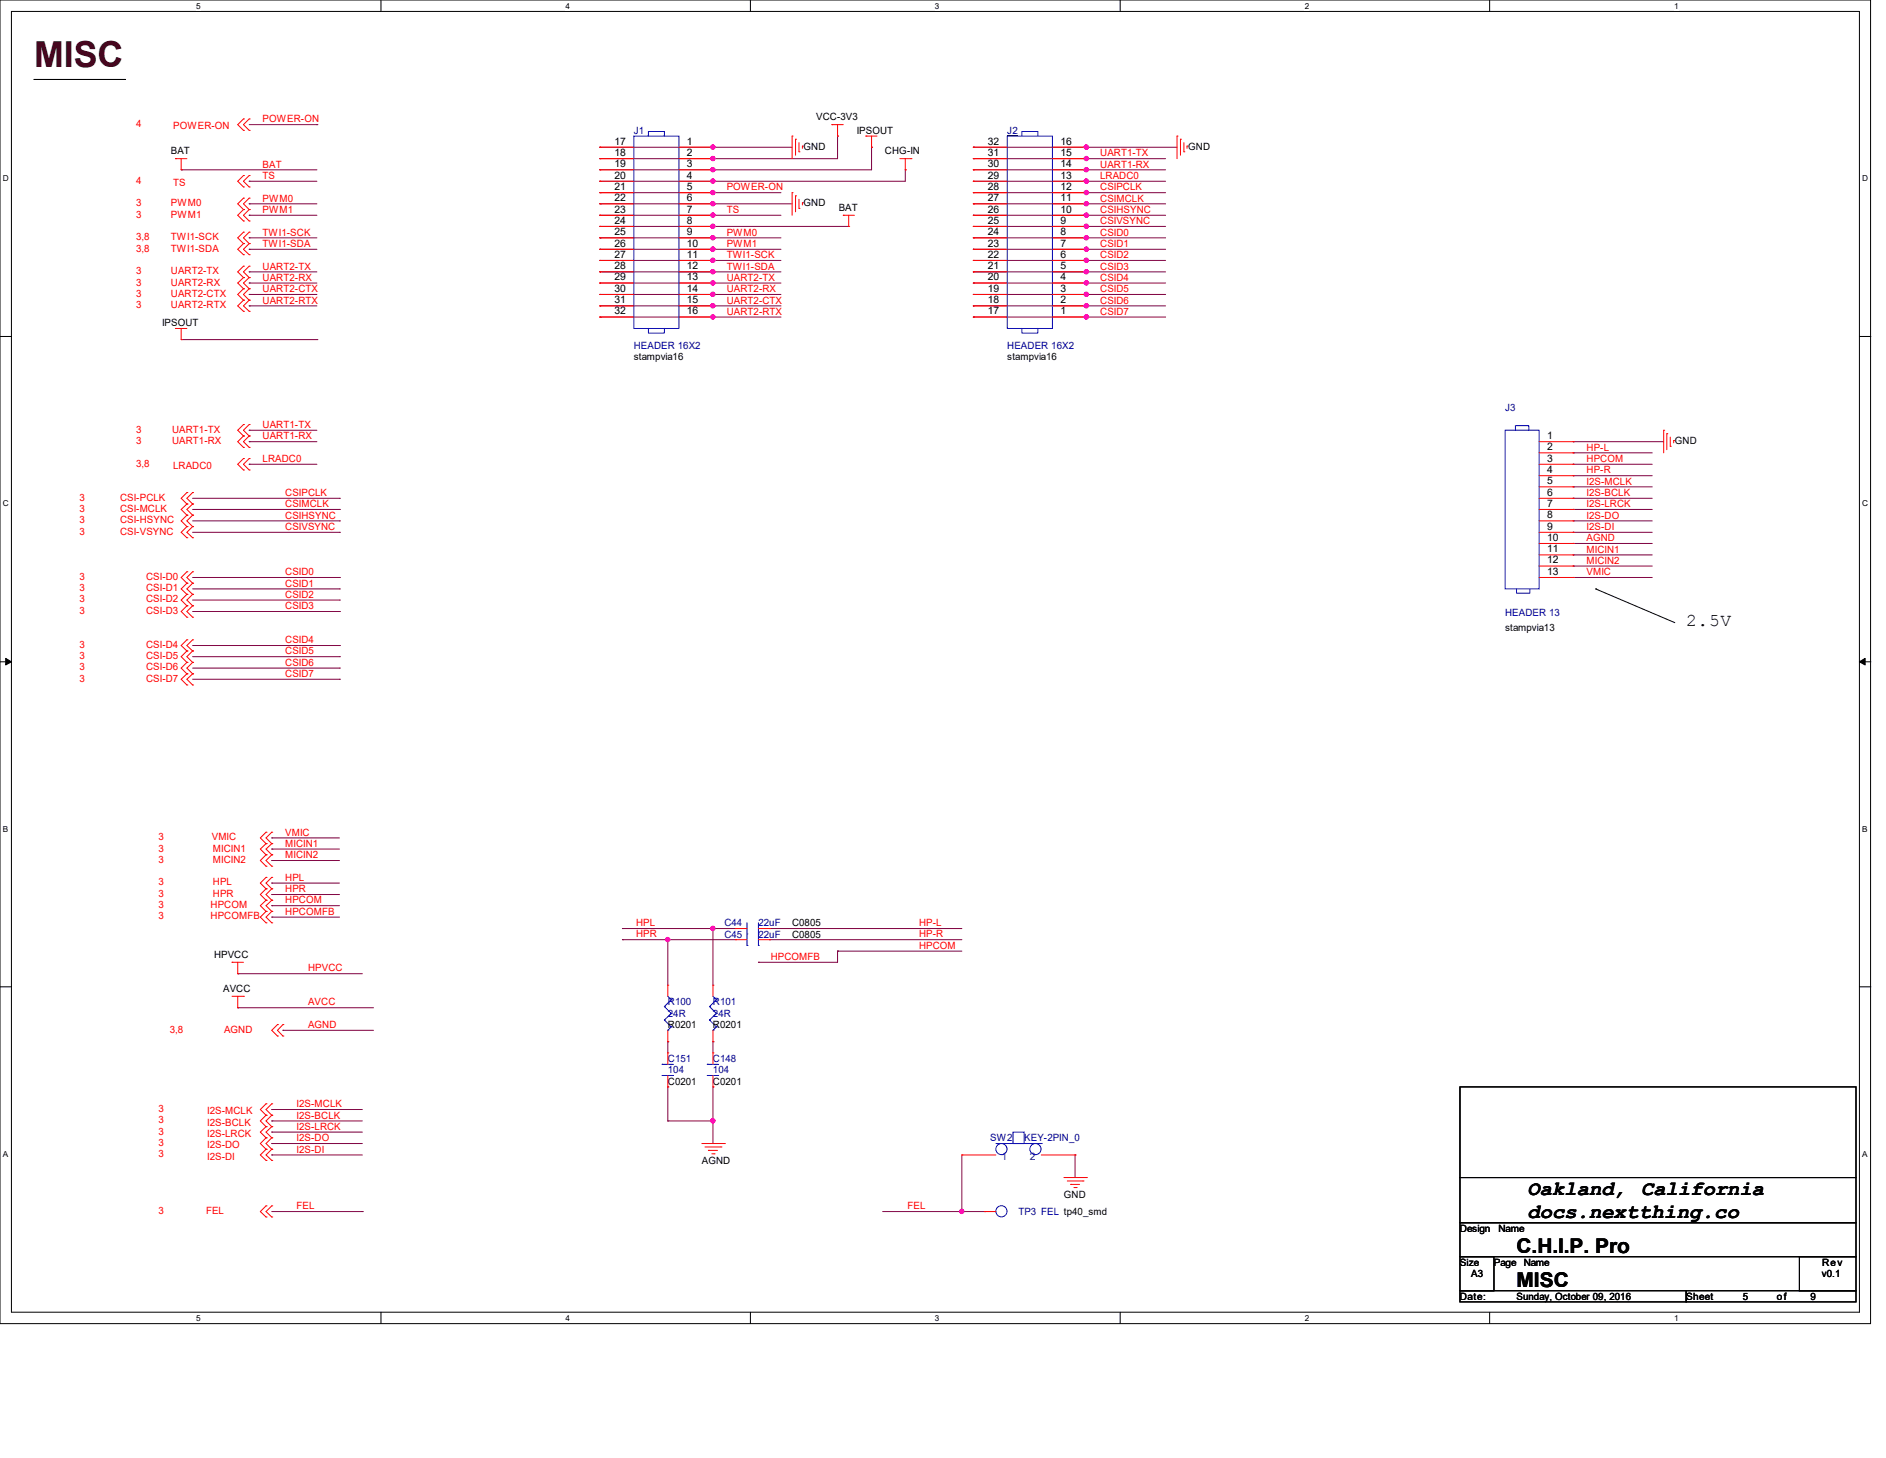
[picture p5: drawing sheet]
<svg xmlns="http://www.w3.org/2000/svg" width="279mm" height="216mm" viewBox="0 0 279 216" stroke-linecap="round" stroke-linejoin="round" font-family="sans-serif">
<defs><g id="words">
<text font-size="5.3" fill="#400000" x="5" y="9.9">MISC</text>
<g font-size="3">
<text x="226.3" y="177">Oakland,</text>
<text x="243.1" y="177">California</text>
<text x="224.7" y="185.5">C.H.I.P. Pro</text>
<text x="226.3" y="180.3">docs.nextthing.co</text>
<text x="224.7" y="190.5">MISC</text>
</g>
<text font-size="2.7" x="249.8" y="92.7">2.5V</text>
<g font-size="1.5">
<text x="120.9" y="17.8">VCC-3V3</text>
<text x="25.3" y="22.8">BAT</text>
<text x="91" y="21.4">17</text>
<text x="91" y="23.1">18</text>
<text x="101.8" y="21.4">1</text>
<text x="101.8" y="23.1">2</text>
<text x="119" y="22.1">GND</text>
<text x="126.9" y="19.8">IPSOUT</text>
<text x="131.1" y="22.8">CHG-IN</text>
<text x="146.3" y="23.1">31</text>
<text x="146.3" y="21.4">32</text>
<text x="157.1" y="23.1">15</text>
<text x="157.1" y="21.4">16</text>
<text x="176" y="22.1">GND</text>
<text x="91" y="24.8">19</text>
<text x="91" y="26.5">20</text>
<text x="91" y="28.2">21</text>
<text x="91" y="29.8">22</text>
<text x="101.8" y="24.8">3</text>
<text x="101.8" y="26.5">4</text>
<text x="101.8" y="28.2">5</text>
<text x="101.8" y="29.8">6</text>
<text x="146.3" y="29.8">27</text>
<text x="146.3" y="28.2">28</text>
<text x="146.3" y="26.5">29</text>
<text x="146.3" y="24.8">30</text>
<text x="157.1" y="29.8">11</text>
<text x="157.1" y="28.2">12</text>
<text x="157.1" y="26.5">13</text>
<text x="157.1" y="24.8">14</text>
<text x="91" y="31.5">23</text>
<text x="91" y="33.1">24</text>
<text x="91" y="34.8">25</text>
<text x="101.8" y="31.5">7</text>
<text x="101.8" y="33.1">8</text>
<text x="101.8" y="34.8">9</text>
<text x="119" y="30.5">GND</text>
<text x="124.2" y="31.2">BAT</text>
<text x="146.3" y="34.8">24</text>
<text x="146.3" y="33.1">25</text>
<text x="146.3" y="31.5">26</text>
<text x="157.1" y="34.8">8</text>
<text x="157.1" y="33.1">9</text>
<text x="157.1" y="31.5">10</text>
<text x="91" y="36.5">26</text>
<text x="91" y="38.2">27</text>
<text x="91" y="39.9">28</text>
<text x="91" y="41.5">29</text>
<text x="101.8" y="36.5">10</text>
<text x="101.8" y="38.2">11</text>
<text x="101.8" y="39.9">12</text>
<text x="101.8" y="41.5">13</text>
<text x="146.3" y="41.5">20</text>
<text x="146.3" y="39.9">21</text>
<text x="146.3" y="38.2">22</text>
<text x="146.3" y="36.5">23</text>
<text x="157.1" y="41.5">4</text>
<text x="157.1" y="39.9">5</text>
<text x="157.1" y="38.2">6</text>
<text x="157.1" y="36.5">7</text>
<text x="91" y="43.2">30</text>
<text x="91" y="44.9">31</text>
<text x="91" y="46.6">32</text>
<text x="101.8" y="43.2">14</text>
<text x="101.8" y="44.9">15</text>
<text x="101.8" y="46.6">16</text>
<text x="146.3" y="46.6">17</text>
<text x="146.3" y="44.9">18</text>
<text x="146.3" y="43.2">19</text>
<text x="157.1" y="46.6">1</text>
<text x="157.1" y="44.9">2</text>
<text x="157.1" y="43.2">3</text>
<text x="24" y="48.3">IPSOUT</text>
<text x="93.9" y="53.3">stampvia16</text>
<text x="149.2" y="53.3">stampvia16</text>
<text x="229.2" y="65">1</text>
<text x="248.1" y="65.7">GND</text>
<text x="229.2" y="66.7">2</text>
<text x="229.2" y="68.4">3</text>
<text x="229.2" y="70.1">4</text>
<text x="229.2" y="71.7">5</text>
<text x="229.2" y="73.4">6</text>
<text x="229.2" y="75.1">7</text>
<text x="229.2" y="76.8">8</text>
<text x="229.2" y="78.4">9</text>
<text x="229.2" y="80.1">10</text>
<text x="229.2" y="81.8">11</text>
<text x="229.2" y="83.4">12</text>
<text x="229.2" y="85.1">13</text>
<text x="223" y="93.4">stampvia13</text>
<text x="117.3" y="137.2">C0805</text>
<text x="31.7" y="141.9">HPVCC</text>
<text x="117.3" y="138.9">C0805</text>
<text x="33.1" y="146.9">AVCC</text>
<text x="98.9" y="152.2">R0201</text>
<text x="105.6" y="152.2">R0201</text>
<text x="98.9" y="160.6">C0201</text>
<text x="105.6" y="160.6">C0201</text>
<text x="104" y="172.4">AGND</text>
<text x="157.6" y="177.4">GND</text>
<text x="216.3" y="182.4">Design</text>
<text x="222" y="182.4">Name</text>
<text x="216.3" y="187.5">Size</text>
<text x="217.9" y="189.1">A3</text>
<text x="221.3" y="187.5">Page</text>
<text x="225.7" y="187.5">Name</text>
<text x="269.9" y="189.1">v0.1</text>
<text x="269.9" y="187.5">Rev</text>
<text x="216.3" y="192.5">Date:</text>
<text x="224.7" y="192.5">Sunday, October 09, 2016</text>
<text x="249.8" y="192.5">Sheet</text>
<text x="258.2" y="192.5">5</text>
<text x="263.2" y="192.5">of</text>
<text x="268.2" y="192.5">9</text>
</g>
<g font-size="1.5" fill="#f00">
<text x="20.2" y="18.8">4</text>
<text x="25.7" y="19.1">POWER-ON</text>
<text x="38.9" y="18.1">POWER-ON</text>
<text x="163" y="23.2">UART1-TX</text>
<text x="20.2" y="27.2">4</text>
<text x="25.7" y="27.5">TS</text>
<text x="38.9" y="29.8">PWM0</text>
<text x="38.9" y="26.5">TS</text>
<text x="38.9" y="24.8">BAT</text>
<text x="107.7" y="28.2">POWER-ON</text>
<text x="163" y="26.5">LRADC0</text>
<text x="163" y="24.8">UART1-RX</text>
<text x="163" y="29.8">CSIMCLK</text>
<text x="163" y="28.2">CSIPCLK</text>
<text x="20.2" y="35.6">3,8</text>
<text x="20.2" y="32.2">3</text>
<text x="20.2" y="30.5">3</text>
<text x="25.3" y="35.6">TWI1-SCK</text>
<text x="25.3" y="32.2">PWM1</text>
<text x="25.3" y="30.5">PWM0</text>
<text x="38.9" y="34.9">TWI1-SCK</text>
<text x="38.9" y="31.5">PWM1</text>
<text x="107.7" y="34.9">PWM0</text>
<text x="107.7" y="31.5">TS</text>
<text x="163" y="33.2">CSIVSYNC</text>
<text x="163" y="31.5">CSIHSYNC</text>
<text x="163" y="34.9">CSID0</text>
<text x="20.2" y="40.6">3</text>
<text x="20.2" y="37.3">3,8</text>
<text x="25.3" y="40.6">UART2-TX</text>
<text x="25.3" y="37.3">TWI1-SDA</text>
<text x="38.9" y="36.6">TWI1-SDA</text>
<text x="38.9" y="41.6">UART2-RX</text>
<text x="38.9" y="39.9">UART2-TX</text>
<text x="107.7" y="41.6">UART2-TX</text>
<text x="107.7" y="39.9">TWI1-SDA</text>
<text x="107.7" y="38.2">TWI1-SCK</text>
<text x="107.7" y="36.6">PWM1</text>
<text x="163" y="38.2">CSID2</text>
<text x="163" y="36.6">CSID1</text>
<text x="163" y="39.9">CSID3</text>
<text x="163" y="41.6">CSID4</text>
<text x="20.2" y="42.3">3</text>
<text x="20.2" y="45.6">3</text>
<text x="20.2" y="43.9">3</text>
<text x="25.3" y="42.3">UART2-RX</text>
<text x="25.3" y="45.6">UART2-RTX</text>
<text x="25.3" y="43.9">UART2-CTX</text>
<text x="38.9" y="45">UART2-RTX</text>
<text x="38.9" y="43.3">UART2-CTX</text>
<text x="107.7" y="46.6">UART2-RTX</text>
<text x="107.7" y="45">UART2-CTX</text>
<text x="107.7" y="43.3">UART2-RX</text>
<text x="163" y="43.3">CSID5</text>
<text x="163" y="45">CSID6</text>
<text x="163" y="46.6">CSID7</text>
<text x="20.2" y="64.1">3</text>
<text x="20.2" y="65.7">3</text>
<text x="25.5" y="64.1">UART1-TX</text>
<text x="25.5" y="65.7">UART1-RX</text>
<text x="38.9" y="63.4">UART1-TX</text>
<text x="38.9" y="65.1">UART1-RX</text>
<text x="20.2" y="69.1">3,8</text>
<text x="25.7" y="69.4">LRADC0</text>
<text x="38.9" y="68.4">LRADC0</text>
<text x="235" y="66.7">HP-L</text>
<text x="235" y="68.4">HPCOM</text>
<text x="235" y="70.1">HP-R</text>
<text x="235" y="71.8">I2S-MCLK</text>
<text x="11.8" y="75.8">3</text>
<text x="11.8" y="77.5">3</text>
<text x="11.8" y="74.1">3</text>
<text x="17.8" y="75.8">CSI-MCLK</text>
<text x="17.8" y="77.5">CSI-HSYNC</text>
<text x="17.8" y="74.1">CSI-PCLK</text>
<text x="42.2" y="75.1">CSIMCLK</text>
<text x="42.2" y="76.8">CSIHSYNC</text>
<text x="42.2" y="73.4">CSIPCLK</text>
<text x="235" y="76.8">I2S-DO</text>
<text x="235" y="73.4">I2S-BCLK</text>
<text x="235" y="75.1">I2S-LRCK</text>
<text x="11.8" y="79.2">3</text>
<text x="17.8" y="79.2">CSI-VSYNC</text>
<text x="42.2" y="78.5">CSIVSYNC</text>
<text x="235" y="78.5">I2S-DI</text>
<text x="235" y="80.1">AGND</text>
<text x="235" y="81.8">MICIN1</text>
<text x="235" y="83.5">MICIN2</text>
<text x="11.8" y="89.2">3</text>
<text x="11.8" y="85.9">3</text>
<text x="11.8" y="87.5">3</text>
<text x="21.6" y="89.2">CSI-D2</text>
<text x="21.6" y="85.9">CSI-D0</text>
<text x="21.6" y="87.5">CSI-D1</text>
<text x="42.2" y="85.2">CSID0</text>
<text x="42.2" y="88.5">CSID2</text>
<text x="42.2" y="86.9">CSID1</text>
<text x="235" y="85.2">VMIC</text>
<text x="11.8" y="90.9">3</text>
<text x="11.8" y="95.9">3</text>
<text x="21.6" y="90.9">CSI-D3</text>
<text x="21.6" y="95.9">CSI-D4</text>
<text x="42.2" y="90.2">CSID3</text>
<text x="42.2" y="95.3">CSID4</text>
<text x="11.8" y="101">3</text>
<text x="11.8" y="97.6">3</text>
<text x="11.8" y="99.3">3</text>
<text x="21.6" y="101">CSI-D7</text>
<text x="21.6" y="97.6">CSI-D5</text>
<text x="21.6" y="99.3">CSI-D6</text>
<text x="42.2" y="98.6">CSID6</text>
<text x="42.2" y="100.2">CSID7</text>
<text x="42.2" y="96.9">CSID5</text>
<text x="23.5" y="124.4">3</text>
<text x="31.4" y="124.4">VMIC</text>
<text x="42.2" y="123.7">VMIC</text>
<text x="42.2" y="125.4">MICIN1</text>
<text x="23.5" y="131.1">3</text>
<text x="23.5" y="127.8">3</text>
<text x="23.5" y="126.1">3</text>
<text x="31.5" y="131.1">HPL</text>
<text x="31.5" y="127.8">MICIN2</text>
<text x="31.5" y="126.1">MICIN1</text>
<text x="42.2" y="130.4">HPL</text>
<text x="42.2" y="127.1">MICIN2</text>
<text x="23.5" y="132.8">3</text>
<text x="23.5" y="134.5">3</text>
<text x="23.5" y="136.1">3</text>
<text x="31.2" y="134.5">HPCOM</text>
<text x="31.2" y="136.1">HPCOMFB</text>
<text x="31.5" y="132.8">HPR</text>
<text x="42.2" y="133.8">HPCOM</text>
<text x="42.2" y="132.1">HPR</text>
<text x="42.2" y="135.5">HPCOMFB</text>
<text x="94.2" y="137.2">HPL</text>
<text x="136.1" y="137.2">HP-L</text>
<text x="45.6" y="143.9">HPVCC</text>
<text x="94.2" y="138.8">HPR</text>
<text x="114.2" y="142.2">HPCOMFB</text>
<text x="136.1" y="138.8">HP-R</text>
<text x="136.1" y="140.5">HPCOM</text>
<text x="45.6" y="148.9">AVCC</text>
<text x="25.1" y="152.9">3,8</text>
<text x="33.2" y="152.9">AGND</text>
<text x="45.6" y="152.2">AGND</text>
<text x="23.5" y="164.6">3</text>
<text x="23.5" y="166.3">3</text>
<text x="30.7" y="165">I2S-MCLK</text>
<text x="30.7" y="166.7">I2S-BCLK</text>
<text x="43.9" y="165.7">I2S-BCLK</text>
<text x="43.9" y="164">I2S-MCLK</text>
<text x="43.9" y="167.3">I2S-LRCK</text>
<text x="23.5" y="169.7">3</text>
<text x="23.5" y="168">3</text>
<text x="23.5" y="171.4">3</text>
<text x="30.7" y="170">I2S-DO</text>
<text x="30.7" y="168.4">I2S-LRCK</text>
<text x="30.7" y="171.7">I2S-DI</text>
<text x="43.9" y="170.7">I2S-DI</text>
<text x="43.9" y="169">I2S-DO</text>
<text x="23.5" y="179.7">3</text>
<text x="30.5" y="179.7">FEL</text>
<text x="43.9" y="179.1">FEL</text>
<text x="134.5" y="179.1">FEL</text>
</g>
<g font-size="1.5" fill="#000080">
<text x="93.9" y="19.8">J1</text>
<text x="149.2" y="19.8">J2</text>
<text x="93.9" y="51.6">HEADER 16X2</text>
<text x="149.2" y="51.6">HEADER 16X2</text>
<text x="223" y="60.9">J3</text>
<text x="223" y="91.2">HEADER 13</text>
<text x="107.3" y="137.2">C44</text>
<text x="112.4" y="137.2">22uF</text>
<text x="107.3" y="138.9">C45</text>
<text x="112.4" y="138.9">22uF</text>
<text x="98.9" y="148.9">R100</text>
<text x="105.6" y="148.9">R101</text>
<text x="98.9" y="150.6">24R</text>
<text x="105.6" y="150.6">24R</text>
<text x="98.9" y="157.3">C151</text>
<text x="98.9" y="159">104</text>
<text x="105.6" y="157.3">C148</text>
<text x="105.6" y="159">104</text>
<text x="146.7" y="169">SW2</text>
<text x="151.7" y="169">KEY-2PIN_0</text>
<text x="150.9" y="179.9">TP3 FEL tp40_smd</text>
</g>
<g font-size="1.5" fill="#004080">
<text x="148.4" y="171.7">1</text>
<text x="152.6" y="171.7">2</text>
</g>
<g font-size="1.2">
<text x="29" y="1.3">5</text>
<text x="83.8" y="1.3">4</text>
<text x="138.5" y="1.3">3</text>
<text x="193.3" y="1.3">2</text>
<text x="248" y="1.3">1</text>
<text x=".4" y="26.8">D</text>
<text x="275.9" y="26.8">D</text>
<text x=".4" y="75">C</text>
<text x="275.9" y="75">C</text>
<text x=".4" y="123.1">B</text>
<text x="275.9" y="123.1">B</text>
<text x=".4" y="171.3">A</text>
<text x="275.9" y="171.3">A</text>
<text x="29" y="195.6">5</text>
<text x="83.8" y="195.6">4</text>
<text x="138.5" y="195.6">3</text>
<text x="193.3" y="195.6">2</text>
<text x="248" y="195.6">1</text>
</g>
</g></defs>
<path d="M0 0h277.1v196h-277.1zM1.7 1.7h273.8v192.6h-273.8z" fill="none" stroke="#000" stroke-width=".15"/>
<g fill="#fff">
<path d="M29 .2h.7v1.3h-.7z"/>
<path d="M29 194.5h.7v1.3h-.7z"/>
</g>
<path d="M56.4 0v1.7M56.4 194.3v1.7" fill="none" stroke="#000" stroke-width=".15"/>
<g fill="#fff">
<path d="M83.8 .2h.6v1.3h-.6z"/>
<path d="M83.8 194.5h.6v1.3h-.6z"/>
</g>
<path d="M111.2 0v1.7M111.2 194.3v1.7" fill="none" stroke="#000" stroke-width=".15"/>
<g fill="#fff">
<path d="M138.5 .2h.6v1.3h-.6z"/>
<path d="M138.5 194.5h.6v1.3h-.6z"/>
</g>
<path d="M165.9 0v1.7M165.9 194.3v1.7" fill="none" stroke="#000" stroke-width=".15"/>
<g fill="#fff">
<path d="M193.3 .2h.6v1.3h-.6z"/>
<path d="M193.3 194.5h.6v1.3h-.6z"/>
</g>
<path d="M220.7 0v1.7M220.7 194.3v1.7" fill="none" stroke="#000" stroke-width=".15"/>
<g fill="#fff">
<path d="M248 .2h.7v1.3h-.7z"/>
<path d="M248 194.5h.7v1.3h-.7z"/>
<path d="M.4 25.7h.9v1.4h-.9z"/>
<path d="M275.9 25.7h.8v1.4h-.8z"/>
<path d="M.4 73.9h.9v1.3h-.9z"/>
<path d="M275.9 73.9h.8v1.3h-.8z"/>
</g>
<path d="M0 49.8h1.7M275.5 49.8h1.7" fill="none" stroke="#000" stroke-width=".15"/>
<g fill="#fff">
<path d="M.4 122h.8v1.4h-.8z"/>
<path d="M275.9 122h.7v1.4h-.7z"/>
</g>
<path d="M0 98h1.7M275.5 98h1.7" fill="none" stroke="#000" stroke-width=".15"/>
<path d="M.8 97.5l.9 .5-.9 .5zM275.5 98l.8-.5v1z" fill="#000" stroke="#000" stroke-width=".15"/>
<g fill="#fff">
<path d="M.4 170.2h.8v1.3h-.8z"/>
<path d="M275.9 170.2h.7v1.3h-.7z"/>
</g>
<g fill="none" stroke="#000" stroke-width=".15">
<path d="M5 11.8h13.5M18.5 11.8h.1M236.4 87.2h.1M236.4 87.2l11.7 5M0 146.1h1.7M275.5 146.1h1.7M216.3 161h58.7v13.4h-58.7zM216.3 174.4h58.7v6.7h-58.7zM216.3 181.1h58.7v5h-58.7zM216.3 186.1h5v5h-5zM216.3 191.1h33.5v1.7h-33.5zM249.8 191.1h25.2v1.7h-25.2z"/>
<path d="M266.6 186.1h8.4v5h-8.4z"/>
</g>
<g fill="none" stroke="#800040" stroke-width=".15">
<path d="M36.9 18.5h10M46.9 18.5h.1M26.8 25.1h.1M26.8 25.1h20.1M36.9 35.2h.1M36.9 36.9h.1M36.9 31.9h.1M36.9 30.2h.1M36.9 26.8h.1M36.9 30.2h10M36.9 31.9h10M36.9 35.2h10"/>
<path d="M36.9 36.9h10M36.9 26.8h10M88.9 36.9h.1M88.9 35.2h.1M88.9 31.9h.1M88.9 33.5h.1M88.9 30.2h.1M88.9 28.5h.1M88.9 23.5h.1M88.9 21.8h.1M88.9 25.1h.1M88.9 38.6h.1"/>
<path d="M88.9 26.8h.1M88.9 30.2h28.4M88.9 33.5h36.8M88.9 31.9h26.8M88.9 28.5h26.8M88.9 35.2h26.8M88.9 38.6h26.8M88.9 36.9h26.8M88.9 21.8h28.4M105.6 21.8h.1M105.6 23.5h.1M105.6 26.8h.1"/>
<path d="M105.6 25.1h.1M105.6 35.2h.1M105.6 33.5h.1M105.6 31.9h.1M105.6 28.5h.1M105.6 38.6h.1M105.6 30.2h.1M105.6 36.9h.1M124.1 20.2h.1M124.1 20.2v3.3h-35.2M129.1 21.8h.1M129.1 21.8v3.3h-40.2"/>
<path d="M134.1 25.1h.1M134.1 25.1v1.7h-45.2M144.2 30.2h.1M144.2 33.5h.1M144.2 31.9h.1M144.2 28.5h.1M144.2 35.2h.1M144.2 38.6h.1M144.2 36.9h.1M144.2 26.8h.1M144.2 23.5h.1M144.2 25.1h.1"/>
<path d="M144.2 21.8h.1M144.2 30.2h28.5M144.2 33.5h28.5M144.2 31.9h28.5M144.2 28.5h28.5M144.2 35.2h28.5M144.2 38.6h28.5M144.2 36.9h28.5M144.2 26.8h28.5M144.2 23.5h28.5M144.2 25.1h28.5M144.2 21.8h30.2"/>
<path d="M161 23.5h.1M161 33.5h.1M161 31.9h.1M161 35.2h.1M161 26.8h.1M161 38.6h.1M161 36.9h.1M161 21.8h.1M161 25.1h.1M161 30.2h.1M161 28.5h.1M26.8 50.3h20.1"/>
<path d="M36.9 45.3h.1M36.9 43.6h.1M36.9 41.9h.1M36.9 40.3h.1M36.9 40.3h10M36.9 41.9h10M36.9 45.3h10M36.9 43.6h10M46.9 50.3h.1M88.9 41.9h.1M88.9 43.6h.1M88.9 45.3h.1"/>
<path d="M88.9 46.9h.1M88.9 40.3h.1M88.9 40.3h26.8M88.9 41.9h26.8M88.9 45.3h26.8M88.9 46.9h26.8M88.9 43.6h26.8M105.6 46.9h.1M105.6 41.9h.1M105.6 40.3h.1M105.6 45.3h.1M105.6 43.6h.1"/>
<path d="M144.2 40.3h.1M144.2 41.9h.1M144.2 45.3h.1M144.2 46.9h.1M144.2 43.6h.1M144.2 40.3h28.5M144.2 41.9h28.5M144.2 45.3h28.5M144.2 46.9h28.5M144.2 43.6h28.5M161 40.3h.1M161 41.9h.1"/>
<path d="M161 43.6h.1M161 45.3h.1M161 46.9h.1M28.5 75.4h21.8M28.5 78.8h21.8M28.5 77.1h21.8M28.5 73.8h21.8M36.9 63.7h.1M36.9 65.4h.1M36.9 68.7h.1M36.9 63.7h10M36.9 65.4h10"/>
<path d="M36.9 68.7h10M50.3 75.4h.1M50.3 78.8h.1M50.3 77.1h.1M50.3 73.8h.1M233 65.4h.1M233 67.1h.1M233 68.7h.1M233 70.4h.1M233 77.1h.1M233 78.8h.1M233 72.1h.1"/>
<path d="M233 73.8h.1M233 75.4h.1M233 65.4h13.5M233 68.7h11.8M233 75.4h11.8M233 78.8h11.8M233 77.1h11.8M233 73.8h11.8M233 67.1h11.8M233 70.4h11.8M233 72.1h11.8M28.5 85.5h21.8"/>
<path d="M28.5 90.6h21.8M28.5 88.9h21.8M28.5 87.2h21.8M28.5 95.6h21.8M28.5 98.9h21.8M28.5 97.2h21.8M50.3 85.5h.1M50.3 90.6h.1M50.3 88.9h.1M50.3 87.2h.1M50.3 95.6h.1M50.3 98.9h.1"/>
<path d="M50.3 97.2h.1M233 80.5h.1M233 82.2h.1M233 83.8h.1M233 85.5h.1M233 85.5h11.8M233 80.5h11.8M233 82.2h11.8M233 83.8h11.8M28.5 100.6h21.8M50.3 100.6h.1M40.3 130.8h.1"/>
<path d="M40.3 134.1h.1M40.3 132.5h.1M40.3 124.1h.1M40.3 125.7h.1M40.3 127.4h.1M40.3 135.8h.1M40.3 130.8h10M40.3 134.1h10M40.3 132.5h10M40.3 124.1h10M40.3 125.7h10M40.3 127.4h10"/>
<path d="M40.3 135.8h10M92.2 137.5h.1M92.2 139.1h.1M92.2 137.5h16.8M92.2 139.1h16.8M98.9 139.1h.1M98.9 139.1v6.8M105.6 137.5h.1M105.6 137.5v8.4M114 137.5h.1M114 139.1h.1M114 137.5h28.5"/>
<path d="M114 139.1h28.5M35.2 144.2h.1M35.2 149.2h.1M35.2 144.2h18.5M35.2 149.2h20.1M41.9 152.6h.1M41.9 152.6h13.4M98.9 154.3h.1M98.9 154.3v1.6M105.6 154.3h.1M105.6 154.3v1.6M112.4 142.5h.1"/>
<path d="M124.1 140.8h.1M124.1 140.8v1.7h-11.7M124.1 140.8h18.4M40.3 166h.1M40.3 164.3h.1M40.3 171h.1M40.3 169.3h.1M40.3 167.6h.1M40.3 166h13.4M40.3 164.3h13.4M40.3 171h13.4M40.3 169.3h13.4"/>
<path d="M40.3 167.6h13.4M40.3 179.4h13.4M53.7 179.4h.1M98.9 161h.1M98.9 166h.1M98.9 166h6.7M98.9 161v5M105.6 166h.1M105.6 161h.1M105.6 161v8.3M130.8 179.4h15.1M142.5 179.4h.1"/>
<path d="M142.5 171v8.4M145.9 179.4h.1M159.3 171h.1M159.3 171v3.4"/>
</g>
<g fill="#f0f" stroke="#f0f" stroke-width=".15">
<circle cx="160.9" cy="30.2" r=".32"/>
<circle cx="160.9" cy="33.5" r=".32"/>
<circle cx="160.9" cy="31.9" r=".32"/>
<circle cx="160.9" cy="28.5" r=".32"/>
<circle cx="160.9" cy="35.2" r=".32"/>
<circle cx="160.9" cy="40.2" r=".32"/>
<circle cx="160.9" cy="38.5" r=".32"/>
<circle cx="160.9" cy="36.9" r=".32"/>
<circle cx="160.9" cy="41.9" r=".32"/>
<circle cx="160.9" cy="45.3" r=".32"/>
<circle cx="160.9" cy="46.9" r=".32"/>
<circle cx="160.9" cy="43.6" r=".32"/>
<circle cx="160.9" cy="26.8" r=".32"/>
<circle cx="160.9" cy="23.5" r=".32"/>
<circle cx="160.9" cy="25.1" r=".32"/>
<circle cx="160.9" cy="21.8" r=".32"/>
<circle cx="105.6" cy="41.9" r=".32"/>
<circle cx="105.6" cy="43.6" r=".32"/>
<circle cx="105.6" cy="45.3" r=".32"/>
<circle cx="105.6" cy="46.9" r=".32"/>
<circle cx="105.6" cy="36.9" r=".32"/>
<circle cx="105.6" cy="35.2" r=".32"/>
<circle cx="105.6" cy="31.9" r=".32"/>
<circle cx="105.6" cy="33.5" r=".32"/>
<circle cx="105.6" cy="30.2" r=".32"/>
<circle cx="105.6" cy="28.5" r=".32"/>
<circle cx="105.6" cy="23.5" r=".32"/>
<circle cx="105.6" cy="21.8" r=".32"/>
<circle cx="105.6" cy="25.1" r=".32"/>
<circle cx="105.6" cy="40.2" r=".32"/>
<circle cx="105.6" cy="38.5" r=".32"/>
<circle cx="105.6" cy="26.8" r=".32"/>
<circle cx="105.6" cy="137.5" r=".32"/>
<circle cx="142.5" cy="179.4" r=".32"/>
<circle cx="105.6" cy="166" r=".32"/>
<circle cx="98.9" cy="139.1" r=".32"/>
</g>
<g fill="none" stroke="#f00" stroke-width=".15">
<path d="M36.1 17.6h.1M36.1 19.3h.1M36.1 17.6l-.9 .9 .9 .8M36.9 17.6h.1M36.9 19.3h.1M36.9 17.6l-.8 .9 .8 .8M123.2 18.5h.1M123.2 18.5h1.7M124.1 18.5v1.7M26 23.5h.1M26 23.5h1.7M26.8 25.1h.1"/>
<path d="M26.8 23.5v1.6M36.1 39.4h.1M36.1 37.7h.1M36.1 36.1h.1M36.1 34.4h.1M36.1 32.7h.1M36.1 31h.1M36.1 29.3h.1M36.1 26h.1M36.1 27.7h.1M36.1 39.4l-.9 .9 .9 .8M36.1 36.1l-.9 .8 .9 .8"/>
<path d="M36.1 34.4l-.9 .8 .9 .9M36.1 31l-.9 .9 .9 .8M36.1 29.3l-.9 .9 .9 .8M36.1 26l-.9 .8 .9 .9M36.9 39.4h.1M36.9 37.7h.1M36.9 36.1h.1M36.9 34.4h.1M36.9 32.7h.1M36.9 31h.1M36.9 29.3h.1M36.9 26h.1"/>
<path d="M36.9 27.7h.1M36.9 39.4l-.8 .9 .8 .8M36.9 36.1l-.8 .8 .8 .8M36.9 34.4l-.8 .8 .8 .9M36.9 31l-.8 .9 .8 .8M36.9 29.3l-.8 .9 .8 .8M36.9 26l-.8 .8 .8 .9M117.3 28.5h.1M117.3 20.2h.1M117.3 20.2v3.3M117.3 28.5v3.4M117.9 29h.1"/>
<path d="M117.9 20.6h.1M117.9 20.6v2.4M117.9 29v2.4M118.4 30.9h.1M118.4 22.5h.1M118.4 21.1v1.4M118.4 29.5v1.4M118.9 30h.1M118.9 21.6h.1M118.9 21.6v.4M118.9 30v.4M124.1 20.2h.1"/>
<path d="M124.9 31.9h.1M124.9 31.9h1.7M125.7 33.5h.1M125.7 31.9v1.6M128.3 20.2h.1M128.3 20.2h1.6M129.1 21.8h.1M129.1 20.2v1.6M133.3 23.5h1.7M134.1 25.1h.1M134.1 23.5v1.6M135 23.5h.1"/>
<path d="M174.4 20.2h.1M174.4 20.2v3.3M174.9 20.6h.1M174.9 20.6v2.4M175.4 22.5h.1M175.4 21.1v1.4M175.9 21.6h.1M175.9 21.6v.4M26 48.6h.1M26 48.6h1.7M26.8 50.3h.1M26.8 48.6v1.7"/>
<path d="M36.1 42.8h.1M36.1 41.1h.1M36.1 46.1h.1M36.1 44.4h.1M36.1 41.1l-.9 .8 .9 .9M36.1 44.4l-.9 .9 .9 .8M36.1 42.8l-.9 .8 .9 .8M36.9 42.8h.1M36.9 41.1h.1M36.9 46.1h.1M36.9 44.4h.1M36.9 41.1l-.8 .8 .8 .9"/>
<path d="M36.9 44.4l-.8 .9 .8 .8M36.9 42.8l-.8 .8 .8 .8M27.7 76.3h.1M27.7 74.6h.1M27.7 78h.1M27.7 72.9h.1M27.7 79.6h.1M27.7 72.9l-.9 .9 .9 .8M27.7 76.3l-.9 .8 .9 .9M27.7 74.6l-.9 .8 .9 .9M27.7 78l-.9 .8 .9 .8M28.5 76.3h.1"/>
<path d="M28.5 74.6h.1M28.5 78h.1M28.5 72.9h.1M28.5 79.6h.1M28.5 72.9l-.8 .9 .8 .8M28.5 76.3l-.8 .8 .8 .9M28.5 74.6l-.8 .8 .8 .9M28.5 78l-.8 .8 .8 .8M36.1 62.9h.1M36.1 64.6h.1M36.1 66.3h.1M36.1 67.9h.1"/>
<path d="M36.1 69.6h.1M36.1 62.9l-.9 .8 .9 .9M36.1 64.6l-.9 .8 .9 .9M36.1 67.9l-.9 .8 .9 .9M36.9 62.9h.1M36.9 64.6h.1M36.9 66.3h.1M36.9 67.9h.1M36.9 69.6h.1M36.9 62.9l-.8 .8 .8 .9M36.9 64.6l-.8 .8 .8 .9M36.9 67.9l-.8 .8 .8 .9"/>
<path d="M246.5 63.7h.1M246.5 63.7v3.4M246.9 64.2h.1M246.9 64.2v2.4M247.4 66.1h.1M247.4 64.7v1.4M247.9 65.2h.1M247.9 65.2v.4M27.7 89.7h.1M27.7 88h.1M27.7 91.4h.1M27.7 86.4h.1"/>
<path d="M27.7 84.7h.1M27.7 99.8h.1M27.7 98.1h.1M27.7 96.4h.1M27.7 94.7h.1M27.7 88l-.9 .9 .9 .8M27.7 89.7l-.9 .9 .9 .8M27.7 84.7l-.9 .8 .9 .9M27.7 86.4l-.9 .8 .9 .8M27.7 99.8l-.9 .8 .9 .8M27.7 96.4l-.9 .8 .9 .9M27.7 98.1l-.9 .8 .9 .9"/>
<path d="M27.7 94.7l-.9 .9 .9 .8M28.5 89.7h.1M28.5 88h.1M28.5 91.4h.1M28.5 86.4h.1M28.5 84.7h.1M28.5 99.8h.1M28.5 98.1h.1M28.5 96.4h.1M28.5 94.7h.1M28.5 88l-.8 .9 .8 .8M28.5 89.7l-.8 .9 .8 .8"/>
<path d="M28.5 84.7l-.8 .8 .8 .9M28.5 86.4l-.8 .8 .8 .8M28.5 99.8l-.8 .8 .8 .8M28.5 96.4l-.8 .8 .8 .9M28.5 98.1l-.8 .8 .8 .9M28.5 94.7l-.8 .9 .8 .8M27.7 101.4h.1M28.5 101.4h.1M39.4 133.3h.1M39.4 131.6h.1M39.4 129.9h.1M39.4 124.9h.1"/>
<path d="M39.4 123.2h.1M39.4 135h.1M39.4 128.3h.1M39.4 126.6h.1M39.4 136.7h.1M39.4 131.6l-.8 .9 .8 .8M39.4 129.9l-.8 .9 .8 .8M39.4 123.2l-.8 .9 .8 .8M39.4 133.3l-.8 .8 .8 .9M39.4 126.6l-.8 .8 .8 .9M39.4 124.9l-.8 .8 .8 .9M39.4 135l-.8 .8 .8 .9"/>
<path d="M40.3 133.3h.1M40.3 131.6h.1M40.3 129.9h.1M40.3 124.9h.1M40.3 123.2h.1M40.3 135h.1M40.3 128.3h.1M40.3 126.6h.1M40.3 136.7h.1M40.3 131.6l-.9 .9 .9 .8M40.3 129.9l-.9 .9 .9 .8M40.3 123.2l-.9 .9 .9 .8"/>
<path d="M40.3 133.3l-.9 .8 .9 .9M40.3 126.6l-.9 .8 .9 .9M40.3 124.9l-.9 .8 .9 .9M40.3 135l-.9 .8 .9 .9M34.4 142.5h.1M34.4 147.5h1.7M34.4 142.5h1.7M35.2 149.2h.1M35.2 144.2h.1M35.2 142.5v1.7M35.2 147.5v1.7M36.1 147.5h.1"/>
<path d="M41.1 153.4h.1M41.1 151.7h.1M41.1 151.7l-.8 .9 .8 .8M41.9 153.4h.1M41.9 151.7h.1M41.9 151.7l-.8 .9 .8 .8M98.9 155.9h.1M98.9 155.9v1.7M98.9 159.3v1.7M39.4 163.4h.1M39.4 165.1h.1M39.4 168.5h.1"/>
<path d="M39.4 170.2h.1M39.4 166.8h.1M39.4 171.8h.1M39.4 178.6h.1M39.4 163.4l-.8 .9 .8 .8M39.4 168.5l-.8 .8 .8 .9M39.4 166.8l-.8 .8 .8 .9M39.4 165.1l-.8 .9 .8 .8M39.4 170.2l-.8 .8 .8 .8M39.4 178.6l-.8 .8 .8 .8M40.3 163.4h.1M40.3 165.1h.1"/>
<path d="M40.3 168.5h.1M40.3 170.2h.1M40.3 166.8h.1M40.3 171.8h.1M40.3 178.6h.1M40.3 163.4l-.9 .9 .9 .8M40.3 168.5l-.9 .8 .9 .9M40.3 166.8l-.9 .8 .9 .9M40.3 165.1l-.9 .9 .9 .8M40.3 170.2l-.9 .8 .9 .8M40.3 178.6l-.9 .8 .9 .8M98.9 161h.1"/>
<path d="M104 169.3h3.3M104.4 169.8h2.4M104.9 170.3h.1M104.9 170.3h1.4M105.5 170.9h.3M105.8 170.9h.1M106.8 169.8h.1M107.3 169.3h.1M142.5 171h.1M142.5 171h5M154.3 171h5M157.6 174.4h3.4"/>
<path d="M158.1 174.9h2.3M158.6 175.4h.1M158.6 175.4h1.3M159.1 175.9h.3M159.3 171h.1M159.4 175.9h.1M160.4 174.9h.1M161 174.4h.1M39.4 180.2h.1M40.3 180.2h.1"/>
</g>
<g fill="none" stroke="#00f" stroke-width=".15">
<path d="M149.2 20.2h6.7v28.4h-6.7zM151.4 20.2v-.7h2.4v.7M151.4 48.6v.7h2.4v-.7M98.1 157.6h.1M98.1 159.3h.1M98.1 157.6h1.7M98.1 159.3h1.7M147.5 169.3h6.8M150.1 167.6h1.6v1.7h-1.6zM154.3 169.3h.1"/>
<circle cx="148.4" cy="170.2" r=".83"/>
<circle cx="153.4" cy="170.2" r=".83"/>
</g>
<path d="M149.2 20h1.6v.1h-1.6z" fill="#000080"/>
<g fill="none" stroke="#f00" stroke-width=".15">
<path d="M88.9 21.8h.1M88.9 23.5h.1M88.9 25.1h.1M88.9 26.8h.1M88.9 28.5h.1M88.9 30.2h.1M88.9 31.9h.1M88.9 33.5h.1M88.9 35.2h.1M88.9 36.9h.1M88.9 38.6h.1M88.9 38.6h5"/>
<path d="M88.9 36.9h5M88.9 35.2h5M88.9 33.5h5M88.9 31.9h5M88.9 30.2h5M88.9 28.5h5M88.9 26.8h5M88.9 25.1h5M88.9 23.5h5M88.9 21.8h5M100.6 38.6h5M100.6 36.9h5"/>
<path d="M100.6 35.2h5M100.6 33.5h5M100.6 31.9h5M100.6 30.2h5M100.6 28.5h5M100.6 26.8h5M100.6 25.1h5M100.6 23.5h5M100.6 21.8h5M105.6 21.8h.1M105.6 23.5h.1M105.6 25.1h.1"/>
<path d="M105.6 26.8h.1M105.6 28.5h.1M105.6 30.2h.1M105.6 31.9h.1M105.6 33.5h.1M105.6 35.2h.1M105.6 36.9h.1M105.6 38.6h.1M144.2 38.6h.1M144.2 36.9h.1M144.2 35.2h.1M144.2 33.5h.1"/>
<path d="M144.2 31.9h.1M144.2 30.2h.1M144.2 28.5h.1M144.2 26.8h.1M144.2 25.1h.1M144.2 23.5h.1M144.2 21.8h.1M144.2 38.6h5M144.2 36.9h5M144.2 35.2h5M144.2 33.5h5M144.2 31.9h5"/>
<path d="M144.2 30.2h5M144.2 28.5h5M144.2 26.8h5M144.2 25.1h5M144.2 23.5h5M144.2 21.8h5M155.9 38.6h5.1M155.9 36.9h5.1M155.9 35.2h5.1M155.9 33.5h5.1M155.9 31.9h5.1M155.9 30.2h5.1"/>
<path d="M155.9 28.5h5.1M155.9 26.8h5.1M155.9 25.1h5.1M155.9 23.5h5.1M155.9 21.8h5.1M161 38.6h.1M161 36.9h.1M161 35.2h.1M161 33.5h.1M161 31.9h.1M161 30.2h.1M161 28.5h.1"/>
<path d="M161 26.8h.1M161 25.1h.1M161 23.5h.1M161 21.8h.1M88.9 40.3h.1M88.9 41.9h.1M88.9 43.6h.1M88.9 45.3h.1M88.9 46.9h.1M88.9 46.9h5M88.9 45.3h5M88.9 43.6h5"/>
<path d="M88.9 41.9h5M88.9 40.3h5M100.6 46.9h5M100.6 45.3h5M100.6 43.6h5M100.6 41.9h5M100.6 40.3h5M105.6 40.3h.1M105.6 41.9h.1M105.6 43.6h.1M105.6 45.3h.1M105.6 46.9h.1"/>
<path d="M144.2 46.9h.1M144.2 45.3h.1M144.2 43.6h.1M144.2 41.9h.1M144.2 40.3h.1M144.2 46.9h5M144.2 45.3h5M144.2 43.6h5M144.2 41.9h5M144.2 40.3h5M155.9 46.9h5.1M155.9 45.3h5.1"/>
<path d="M155.9 43.6h5.1M155.9 41.9h5.1M155.9 40.3h5.1M161 46.9h.1M161 45.3h.1M161 43.6h.1M161 41.9h.1M161 40.3h.1M228 65.4h5M228 67.1h5M228 68.7h5M228 70.4h5"/>
<path d="M228 72.1h5M228 73.8h5M228 75.4h5M228 77.1h5M228 78.8h5M233 65.4h.1M233 67.1h.1M233 68.7h.1M233 70.4h.1M233 72.1h.1M233 73.8h.1M233 75.4h.1"/>
<path d="M233 77.1h.1M233 78.8h.1M228 80.5h5M228 82.2h5M228 83.8h5M228 85.5h5M233 80.5h.1M233 82.2h.1M233 83.8h.1M233 85.5h.1M109 139.1h.1M109 137.5h.1"/>
<path d="M109 139.1h1.7M109 137.5h1.7M112.4 139.1h1.6M112.4 137.5h1.6M114 139.1h.1M114 137.5h.1M98.9 145.9h.1M98.9 154.3h.1M98.9 145.9v1.6M98.9 152.6v1.7M105.6 155.9h.1M105.6 145.9h.1"/>
<path d="M105.6 154.3h.1M105.6 145.9v1.6M105.6 152.6v1.7M105.6 155.9v1.7M105.6 159.3v1.7M105.6 161h.1M145.9 179.4h.1M145.9 179.4h1.6"/>
</g>
<g fill="none" stroke="#00f" stroke-width=".15">
<path d="M93.9 20.2h6.7v28.4h-6.7zM96.1 20.2v-.7h2.3v.7M96.1 48.6v.7h2.3v-.7M223 63.7h5v23.5h-5zM224.5 63.7v-.7h2v.7M224.7 87.2v.6h2v-.6M110.7 140h.1M110.7 138.3h.1M110.7 136.7v3.3M112.4 140h.1M112.4 138.3h.1M112.4 136.7v3.3"/>
<path d="M98.4 149.1h.1M98.4 151h.1M98.4 149.1l1 1M98.4 151l1 1.1M98.9 152.6h.1M98.9 147.5l.5 .5M99.4 148h.1M99.4 150.1h.1M99.4 152.1h.1M99.4 148l-1 1.1M99.4 150.1l-1 .9M99.4 152.1l-.5 .5"/>
<path d="M104.8 157.6h.1M104.8 159.3h.1M104.8 157.6h1.7M104.8 159.3h1.7M105.1 149.1h.1M105.1 151h.1M105.1 149.1l1 1M105.1 151l1 1.1M105.6 152.6h.1M105.6 147.5l.5 .5M106.1 148h.1M106.1 150.1h.1"/>
<path d="M106.1 152.1h.1M106.1 148l-1 1.1M106.1 150.1l-1 .9M106.1 152.1l-.5 .5"/>
<circle cx="148.4" cy="179.4" r=".83"/>
</g>
<g fill="#f0f" stroke="#f0f" stroke-width=".15">
<circle cx="160.9" cy="30.2" r=".32"/>
<circle cx="160.9" cy="33.5" r=".32"/>
<circle cx="160.9" cy="31.9" r=".32"/>
<circle cx="160.9" cy="28.5" r=".32"/>
<circle cx="160.9" cy="35.2" r=".32"/>
<circle cx="160.9" cy="40.2" r=".32"/>
<circle cx="160.9" cy="38.5" r=".32"/>
<circle cx="160.9" cy="36.9" r=".32"/>
<circle cx="160.9" cy="41.9" r=".32"/>
<circle cx="160.9" cy="45.3" r=".32"/>
<circle cx="160.9" cy="46.9" r=".32"/>
<circle cx="160.9" cy="43.6" r=".32"/>
<circle cx="160.9" cy="26.8" r=".32"/>
<circle cx="160.9" cy="23.5" r=".32"/>
<circle cx="160.9" cy="25.1" r=".32"/>
<circle cx="160.9" cy="21.8" r=".32"/>
<circle cx="105.6" cy="41.9" r=".32"/>
<circle cx="105.6" cy="43.6" r=".32"/>
<circle cx="105.6" cy="45.3" r=".32"/>
<circle cx="105.6" cy="46.9" r=".32"/>
<circle cx="105.6" cy="36.9" r=".32"/>
<circle cx="105.6" cy="35.2" r=".32"/>
<circle cx="105.6" cy="31.9" r=".32"/>
<circle cx="105.6" cy="33.5" r=".32"/>
<circle cx="105.6" cy="30.2" r=".32"/>
<circle cx="105.6" cy="28.5" r=".32"/>
<circle cx="105.6" cy="23.5" r=".32"/>
<circle cx="105.6" cy="21.8" r=".32"/>
<circle cx="105.6" cy="25.1" r=".32"/>
<circle cx="105.6" cy="40.2" r=".32"/>
<circle cx="105.6" cy="38.5" r=".32"/>
<circle cx="105.6" cy="26.8" r=".32"/>
<circle cx="105.6" cy="137.5" r=".32"/>
<circle cx="142.5" cy="179.4" r=".32"/>
<circle cx="105.6" cy="166" r=".32"/>
<circle cx="98.9" cy="139.1" r=".32"/>
</g>
<use href="#words"/>
</svg>
